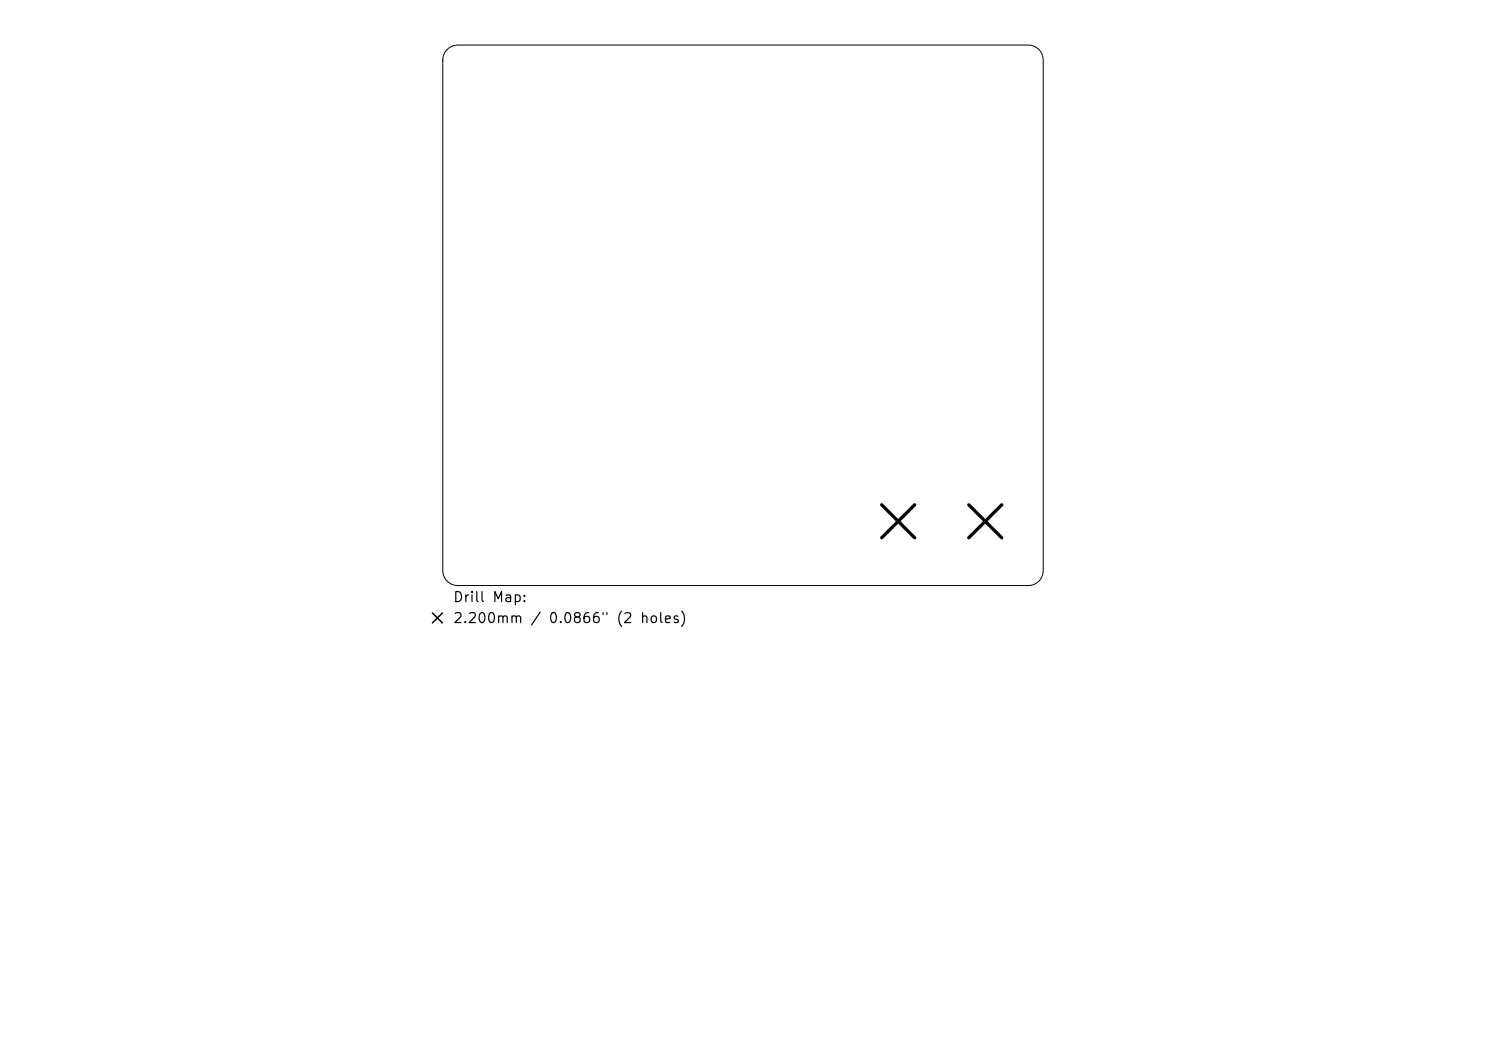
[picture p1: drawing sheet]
<svg xmlns="http://www.w3.org/2000/svg" width="297mm" height="210mm" viewBox="0 0 297 210" stroke-linecap="round" stroke-linejoin="round" font-family="sans-serif">
<defs><g id="words">
<g font-size="2">
<text x="90.4" y="120.8">Drill Map:</text>
<text x="90.4" y="125">2.200mm / 0.0866&quot; (2 holes)</text>
</g>
</g></defs>
<path d="M89.4 9.9a3 3 0 0 1 2.1-.9h114a3 3 0 0 1 3 3v102a3 3 0 0 1-3 3h-114a3 3 0 0 1-3-3v-102a3 3 0 0 1 .9-2.1z" fill="none" stroke="#000" stroke-width=".2"/>
<path d="M176.2 100.9l6.6 6.6M182.8 100.9l-6.6 6.6M193.6 100.9l6.6 6.6M200.2 100.9l-6.6 6.6" fill="none" stroke="#000" stroke-width=".66"/>
<path d="M86.4 122.5l2 2M88.4 122.5l-2 2" fill="none" stroke="#000" stroke-width=".3"/>
<use href="#words"/>
</svg>
